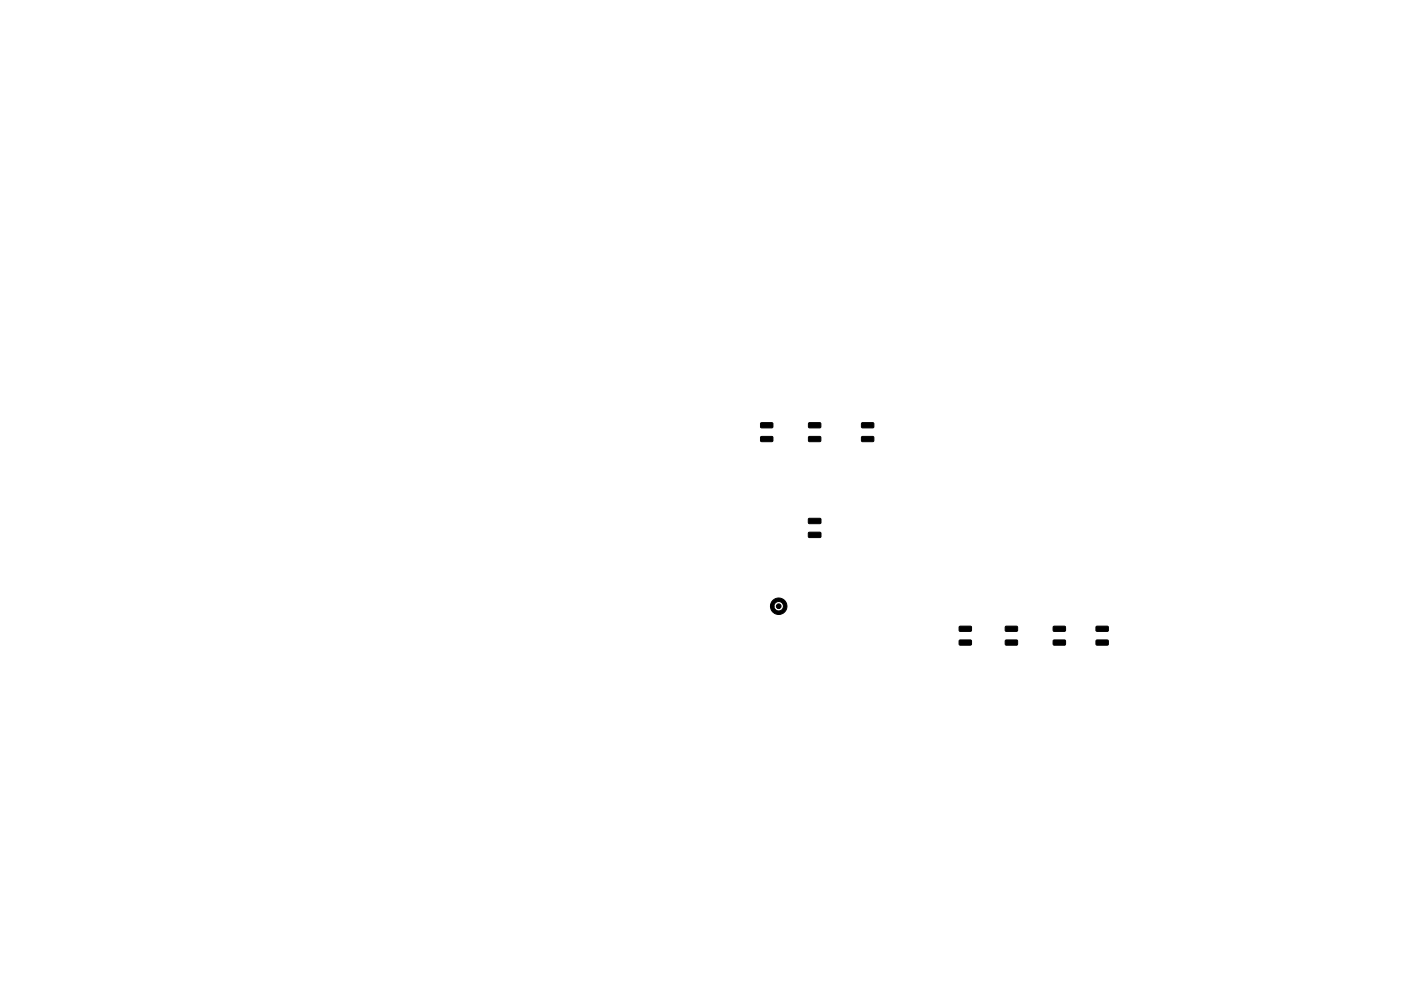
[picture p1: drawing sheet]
<svg xmlns="http://www.w3.org/2000/svg" width="297mm" height="210mm" viewBox="0 0 297 210" stroke-linecap="round" stroke-linejoin="round" font-family="sans-serif">
<g fill="#000" stroke="#000" stroke-width=".21">
<path d="M161.3 92.7l2.4-.1 .2 .2v.8l-.3 .1h-2.2l-.2-.2zM161.3 89.7h2.4l.2 .2v.7l-.3 .2h-2.2l-.2-.3zM171.5 89.7h2.4l.1 .2v.7l-.2 .2h-2.3l-.1-.3zM171.5 92.7l2.4-.1 .1 .2v.8l-.2 .1h-2.3l-.1-.2zM182.7 89.7h2.4l.2 .2v.7l-.3 .2h-2.2l-.2-.3zM182.7 92.7l2.4-.1 .2 .2v.8l-.3 .1h-2.2l-.2-.2zM171.4 113l2.5-.1 .2 .3v.7l-.3 .2-2.3-.1-.1-.2zM171.4 110h2.5l.2 .2v.8l-.3 .1h-2.3l-.1-.2zM163.8 127.4a1.75 1.75 0 0 1 2.8 .3 1.75 1.75 0 0 1-1 2.6 1.75 1.75 0 0 1-2.2-1.7h.7a1 1 0 0 0 1.4 .9 1 1 0 0 0 .2-1.7 1 1 0 0 0-1.6 .6v.2h-.7v-.5zM203.4 132.9h2.4l.2 .2v.7l-.3 .2-2.2-.1-.2-.2zM203.4 135.8h2.4l.2 .2v.7l-.3 .2h-2.2l-.2-.3zM213.2 132.9h2.4l.2 .2-.1 .7-.2 .2-2.2-.1-.2-.2z"/>
<path d="M213.2 135.8h2.4l.2 .2-.1 .7-.2 .2h-2.2l-.2-.3zM223.3 132.9h2.5l.1 .2v.7l-.2 .2-2.3-.1-.1-.2zM223.3 135.8h2.5l.1 .2v.7l-.2 .2h-2.3l-.1-.3zM232.4 135.8h2.5l.1 .2v.7l-.2 .2h-2.3l-.1-.3zM232.4 132.9h2.5l.1 .2v.7l-.2 .2-2.3-.1-.1-.2z"/>
<circle cx="165.1" cy="128.6" r=".5"/>
</g>
</svg>
